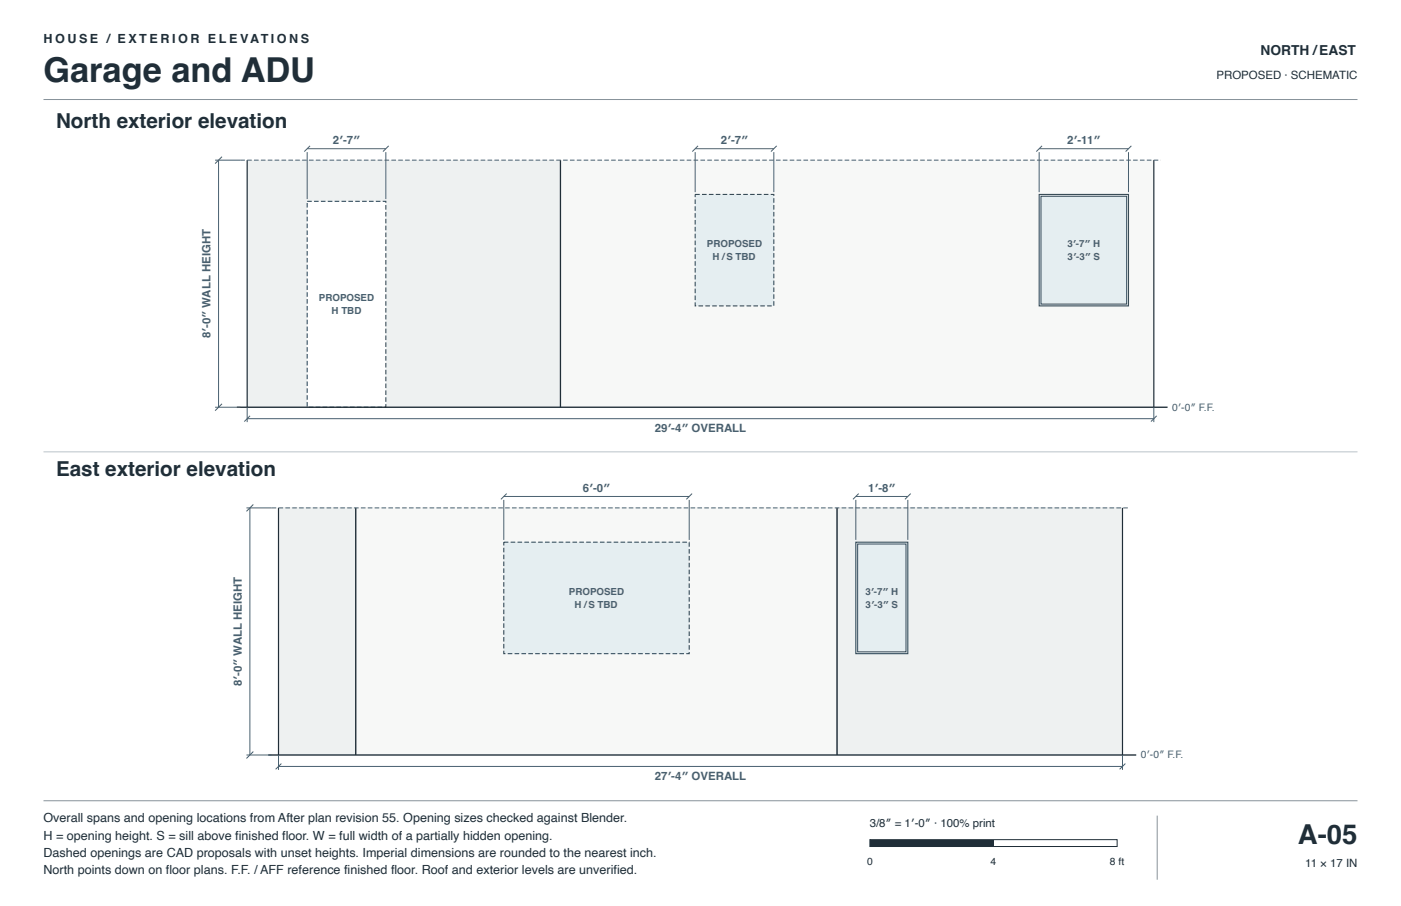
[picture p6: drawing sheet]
<svg xmlns="http://www.w3.org/2000/svg" width="432mm" height="279mm" viewBox="0 0 432 279" stroke-linecap="round" stroke-linejoin="round" font-family="sans-serif">
<defs><g id="words">
<text font-size="10.6" fill="#202e38" x="13.4" y="25.4">Garage and ADU</text>
<text font-size="8.5" fill="#202e38" x="400" y="260.3">A-05</text>
<g font-size="6.3" fill="#202e38">
<text x="17.3" y="39.5">North exterior elevation</text>
<text x="17.3" y="146.8">East exterior elevation</text>
</g>
<text font-size="4.2" fill="#202e38" x="388.5" y="16.9">NORTH /EAST</text>
<g font-size="3.9" fill="#202e38">
<text x="13.4" y="13.4">H O U S E / E X T E R I O R E L E VAT I O N S</text>
<text x="13.4" y="253.6">Overall spans and opening locations from After plan revision 55. Opening sizes checked against Blender.</text>
<text x="13.4" y="258.9">H = opening height. S = sill above finished floor. W = full width of a partially hidden opening.</text>
<text x="13.4" y="264.2">Dashed openings are CAD proposals with unset heights. Imperial dimensions are rounded to the nearest inch.</text>
<text x="13.4" y="269.5">North points down on floor plans. F.F. / AFF reference finished floor. Roof and exterior levels are unverified.</text>
</g>
<g font-size="3.5" fill="#202e38">
<text x="374.9" y="24.3">PROPOSED · SCHEMATIC</text>
<text x="268.1" y="255.1">3/8″ = 1′-0″ · 100% print</text>
<text x="402.3" y="267.4">11 × 17 IN</text>
</g>
<g font-size="3.5" fill="#485f70">
<text x="102.6" y="44.5">2′-7″</text>
<text x="222.2" y="44.5">2′-7″</text>
<text x="328.9" y="44.5">2′-11″</text>
<text x="64.9" y="104.3" transform="rotate(-90 64.9 104.3)">8′-0″ WALL HEIGHT</text>
<text x="201.8" y="133.4">29′-4″ OVERALL</text>
<text x="179.6" y="151.7">6′-0″</text>
<text x="267.6" y="151.7">1′-8″</text>
<text x="74.5" y="211.6" transform="rotate(-90 74.5 211.6)">8′-0″ WALL HEIGHT</text>
<text x="201.8" y="240.6">27′-4″ OVERALL</text>
</g>
<g font-size="3.2" fill="#485f70">
<text x="361.3" y="126.6">0′-0″ F.F.</text>
<text x="351.6" y="233.9">0′-0″ F.F.</text>
</g>
<g font-size="3.2" fill="#202e38">
<text x="267.2" y="266.7">0</text>
<text x="305.3" y="266.7">4</text>
<text x="342.1" y="266.7">8 ft</text>
</g>
<g font-size="3" fill="#485f70">
<text x="217.9" y="76.3">PROPOSED</text>
<text x="329" y="76.3">3′-7″ H</text>
<text x="219.5" y="80.2">H /S TBD</text>
<text x="329" y="80.2">3′-3″ S</text>
<text x="98.3" y="93">PROPOSED</text>
<text x="102.2" y="96.8">H</text>
<text x="105.2" y="96.8">TBD</text>
<text x="175.3" y="183.5">PROPOSED</text>
<text x="266.7" y="183.5">3′-7″ H</text>
<text x="177" y="187.4">H /S TBD</text>
<text x="266.8" y="187.4">3′-3″ S</text>
</g>
</g></defs>
<path d="M13.4 30.7h405M13.4 246.9h405M356.7 251.5v19.8" fill="none" stroke="#87929a" stroke-width=".31"/>
<path d="M13.4 139.3h405" fill="none" stroke="#bac3c9" stroke-width=".31"/>
<path d="M76.2 49.4h96.6v76.2h-96.6z" fill="#eef1f1"/>
<path d="M76.2 49.4v76.2M172.8 49.4v76.2" fill="none" stroke="#202e38" stroke-width=".37"/>
<path d="M94.7 62.1h24.2v63.5h-24.2z" fill="#fff" stroke="#344d59" stroke-width=".34" stroke-dasharray="1.4 .7" stroke-linecap="butt"/>
<g fill="none" stroke="#fff" stroke-width="1.1" stroke-linecap="butt">
<path d="M98.5 90.8h1a.69 .69 0 0 1 .7 .7 .69 .69 0 0 1-.8 .7h-.4v.8h-.5zM99 91.2h.4a.32 .32 0 0 1 .3 .3 .32 .32 0 0 1-.3 .3h-.4zM100.5 90.8l1.7 .2a.58 .58 0 0 1-.2 .9l.3 1.1h-.5v-.7l-.4-.2h-.4v.9h-.5zM101 91.2h.5a.3 .3 0 0 1 .4 .3 .3 .3 0 0 1-.4 .3h-.5zM102.4 94.7h.5v.8h.8v-.8h.5v2.1h-.5v-.9h-.8v.9h-.5zM103.2 91.3a.66 .66 0 0 1 1 .6 .66 .66 0 0 1-1 .5l-.1-.5zM105 90.8h1a.69 .69 0 0 1 .7 .7 .69 .69 0 0 1-.8 .7h-.4v.8h-.5zM105.3 94.7h1.7v.4h-.6v1.7h-.5v-1.7h-.6zM105.5 91.2h.4a.32 .32 0 0 1 .3 .3 .32 .32 0 0 1-.3 .3h-.4zM107.3 94.7h1a.55 .55 0 0 1 .6 .3 .55 .55 0 0 1-.2 .7 .63 .63 0 0 1 .3 .8 .63 .63 0 0 1-.7 .3h-1zM107.6 91.3a.66 .66 0 0 1 1 .6 .66 .66 0 0 1-1 .5l-.2-.5zM107.7 95.9h.5a.3 .3 0 0 1 .4 .3 .3 .3 0 0 1-.4 .3h-.5z"/>
<path d="M107.7 95.1h.5a.26 .26 0 0 1 .4 .2 .26 .26 0 0 1-.4 .2h-.5zM109.4 94.7h1a1.09 1.09 0 0 1 .9 1.1 1.09 1.09 0 0 1-.9 1h-1zM109.5 90.9a.89 .89 0 0 1 1.5 .5h-.5a.35 .35 0 0 0-.4-.4 .35 .35 0 0 0-.2 .6 .81 .81 0 0 1 .9 .2 .81 .81 0 0 1 .1 .9 .95 .95 0 0 1-.9 .3 .95 .95 0 0 1-.7-.7h.4a.45 .45 0 0 0 .4 .3 .45 .45 0 0 0 .5-.3l-.2-.2a.78 .78 0 0 1-.9-.2 .78 .78 0 0 1 0-1zM109.9 95.1h.4a.73 .73 0 0 1 .5 .9 .73 .73 0 0 1-.9 .5zM111.4 90.8h1.6v.4h-1.2v.4h1.1v.4h-1.1v.6h1.2v.4h-1.6zM113.4 90.8h.9a1.09 1.09 0 0 1 .9 1.1 1.09 1.09 0 0 1-.9 1.1h-.9zM113.8 91.2h.4a.73 .73 0 0 1 .5 .9 .73 .73 0 0 1-.9 .5z"/>
<circle cx="103.7" cy="91.9" r="1.12"/>
<circle cx="108" cy="91.9" r="1.12"/>
</g>
<path d="M172.8 49.4h182.8v76.2h-182.8z" fill="#f7f8f7"/>
<path d="M172.8 49.4v76.2M355.6 49.4v76.2" fill="none" stroke="#202e38" stroke-width=".37"/>
<path d="M320.3 60h27.5v34.3h-27.5z" fill="#e5eef1" stroke="#344d59" stroke-width=".34"/>
<path d="M320.8 60.5h26.4v33.3h-26.4z" fill="none" stroke="#344d59" stroke-width=".31"/>
<g fill="none" stroke="#e5eef1" stroke-width="1.1" stroke-linecap="butt">
<path d="M329.3 74.3l.1-.1a.61 .61 0 0 1 .8 .1 .61 .61 0 0 1 0 .8 .71 .71 0 0 1-.2 1.3 .71 .71 0 0 1-1-.8h.5a.32 .32 0 0 0 .2 .4 .32 .32 0 0 0 .4-.3 .32 .32 0 0 0-.3-.4h-.2l.2-.3a.28 .28 0 0 0 .2-.3 .28 .28 0 0 0-.3-.2 .28 .28 0 0 0-.2 .3h-.4zM329.4 78.2l.1-.1a.61 .61 0 0 1 .8 .1 .61 .61 0 0 1 0 .8 .71 .71 0 0 1-.2 1.2 .71 .71 0 0 1-1-.7h.4a.32 .32 0 0 0 .3 .4 .32 .32 0 0 0 .4-.3 .32 .32 0 0 0-.3-.4h-.2l.2-.3a.28 .28 0 0 0 .2-.3 .28 .28 0 0 0-.3-.3 .28 .28 0 0 0-.2 .4h-.4zM331.2 74.1h.4l-.4 .9h-.3zM331.3 78h.4l-.4 .9h-.3zM331.7 75.2h.8v.4h-.8zM331.8 79.1h.8v.4h-.8zM332.7 74.2h1.5l-.8 2.1h-.4v-.3l.8-1.5h-1.1zM333 78.2l.1-.1a.61 .61 0 0 1 .9 .1 .61 .61 0 0 1-.1 .8 .71 .71 0 0 1-.1 1.2 .71 .71 0 0 1-1-.7h.4a.32 .32 0 0 0 .3 .4 .32 .32 0 0 0 .3-.3 .32 .32 0 0 0-.3-.4h-.1l.1-.3a.28 .28 0 0 0 .3-.3 .28 .28 0 0 0-.4-.3 .28 .28 0 0 0-.2 .4h-.4zM334.8 74.1h.5l-.4 .9h-.3zM334.9 78h.5l-.5 .9h-.3zM335.6 74.1h.4l-.4 .9h-.3zM335.7 78h.4l-.4 .9h-.3z"/>
<path d="M337.2 74.1h.4v.8h.9v-.8h.4v2.2h-.4v-1h-.9v1h-.4zM337.4 78.1a.89 .89 0 0 1 1.5 .5h-.5a.35 .35 0 0 0-.4-.4 .35 .35 0 0 0-.2 .6 .81 .81 0 0 1 .9 .2 .81 .81 0 0 1 .1 .9 .95 .95 0 0 1-.9 .3 .95 .95 0 0 1-.7-.7h.4a.45 .45 0 0 0 .5 .3 .45 .45 0 0 0 .4-.3l-.2-.2a.78 .78 0 0 1-.9-.3 .78 .78 0 0 1 0-.9z"/>
</g>
<path d="M214.3 60h24.2v34.3h-24.2z" fill="#e5eef1" stroke="#344d59" stroke-width=".34" stroke-dasharray="1.4 .7" stroke-linecap="butt"/>
<g fill="none" stroke="#e5eef1" stroke-width="1.1" stroke-linecap="butt">
<path d="M218.1 74.1h1a.69 .69 0 0 1 .7 .7 .69 .69 0 0 1-.8 .7h-.4v.8h-.5zM218.6 74.5h.4a.32 .32 0 0 1 .3 .3 .32 .32 0 0 1-.3 .3h-.4zM219.8 78h.4v.8h.9v-.8h.4v2.1h-.4v-.9h-.9v.9h-.4zM220.1 74.1l1.6 .2a.58 .58 0 0 1-.1 .9l.3 1.1h-.5v-.7l-.4-.2h-.4v.9h-.5zM220.6 74.5h.5a.3 .3 0 0 1 .3 .3 .3 .3 0 0 1-.3 .3h-.5zM222.8 74.6a.66 .66 0 0 1 1 .6 .66 .66 0 0 1-1 .5l-.2-.5zM223.2 77.9h.4l-.9 2.2h-.3zM224.6 78.1a.89 .89 0 0 1 1.4 .5h-.4a.35 .35 0 0 0-.4-.4 .35 .35 0 0 0-.2 .6 .81 .81 0 0 1 .9 .2 .81 .81 0 0 1 .1 .9 .95 .95 0 0 1-.9 .3 .95 .95 0 0 1-.8-.7h.5a.45 .45 0 0 0 .4 .3 .45 .45 0 0 0 .4-.3l-.1-.2a.78 .78 0 0 1-.9-.3 .78 .78 0 0 1 0-.9zM224.6 74.1h1a.69 .69 0 0 1 .7 .7 .69 .69 0 0 1-.8 .7h-.4v.8h-.5zM225.1 74.5h.4a.32 .32 0 0 1 .3 .3 .32 .32 0 0 1-.3 .3h-.4zM227.1 78h1.7v.4h-.6v1.7h-.5v-1.7h-.6zM227.1 74.6a.66 .66 0 0 1 1 .6 .66 .66 0 0 1-1 .5l-.1-.5z"/>
<path d="M229.1 74.2a.89 .89 0 0 1 1.4 .6h-.4a.35 .35 0 0 0-.4-.5 .35 .35 0 0 0-.2 .6 .81 .81 0 0 1 .8 .2 .81 .81 0 0 1 .2 .9 .95 .95 0 0 1-1 .3 .95 .95 0 0 1-.7-.7h.5a.45 .45 0 0 0 .4 .4 .45 .45 0 0 0 .4-.4l-.1-.1a.78 .78 0 0 1-.9-.3 .78 .78 0 0 1 0-1zM229.1 78h1.1a.55 .55 0 0 1 .6 .3 .55 .55 0 0 1-.2 .7 .63 .63 0 0 1 .2 .8 .63 .63 0 0 1-.7 .3h-1zM229.5 79.2h.6a.3 .3 0 0 1 .3 .3 .3 .3 0 0 1-.3 .3h-.6zM229.5 78.4h.5a.26 .26 0 0 1 .4 .2 .26 .26 0 0 1-.3 .2h-.6zM231 74.1h1.5v.4h-1.1v.5h1v.3h-1v.6h1.2v.4h-1.6zM231.3 78h.9a1.09 1.09 0 0 1 .9 1.1 1.09 1.09 0 0 1-.9 1h-.9zM231.7 78.4h.4a.73 .73 0 0 1 .5 .9 .73 .73 0 0 1-.9 .5zM232.9 74.1h1a1.09 1.09 0 0 1 .9 1.1 1.09 1.09 0 0 1-.9 1.1h-1zM233.4 74.5h.4a.73 .73 0 0 1 .5 .9 .73 .73 0 0 1-.9 .5z"/>
<circle cx="223.3" cy="75.2" r="1.12"/>
<circle cx="227.6" cy="75.2" r="1.12"/>
</g>
<g fill="none" stroke="#485f70" stroke-width=".31">
<path d="M66.3 49.4h7.8M67.4 49.4v76.2M94.7 46.9v14.5M94.7 45.9h24.2M95.6 45l-1.8 1.7M118.9 46.9v14.5M119.8 45l-1.8 1.7M214.3 45.9h24.2M214.3 46.9v12.4M215.1 45l-1.7 1.7M238.5 46.9v12.4M239.4 45l-1.8 1.7"/>
<path d="M320.3 45.9h27.5M320.3 46.9v12.4M321.2 45l-1.8 1.7M347.8 46.9v12.4M348.7 45l-1.8 1.7M66.3 125.6h7.8M76.2 125.6v4.6M76.2 129.1h279.4M77.1 128.2l-1.8 1.8M355.6 125.6v4.6M356.5 128.2l-1.8 1.8"/>
</g>
<g fill="none" stroke="#fff" stroke-width=".71" stroke-linecap="butt">
<path d="M103 42.1a.92 .92 0 0 1 1.4 .5 .92 .92 0 0 1-.9 1.2l-.2 .2h1.1v.4h-1.7l.4-.8a.85 .85 0 0 0 .6-1.2h-.3l-.2 .4h-.5zM105.2 41.9h.5l-.5 1h-.4zM105.8 43.2h1v.5h-1zM107 42h1.8l-1 2.4h-.5l.1-.3 .8-1.7h-1.2zM109.5 41.9h.5l-.5 1h-.3zM110.4 41.9h.5l-.5 1h-.4zM222.6 42.1a.92 .92 0 0 1 1.4 .5 .92 .92 0 0 1-.9 1.2l-.2 .2h1.1v.4h-1.7l.4-.8a.85 .85 0 0 0 .6-1.2h-.3l-.2 .4h-.5zM224.8 41.9h.5l-.5 1h-.4zM225.4 43.2h1v.5h-1zM226.6 42h1.7l-.9 2.4h-.5l.1-.3 .8-1.7h-1.2zM229.1 41.9h.5l-.5 1h-.4zM230 41.9h.5l-.5 1h-.4z"/>
<path d="M329.4 42.1a.92 .92 0 0 1 1.3 .5 .92 .92 0 0 1-.8 1.2l-.2 .2h1.1v.4h-1.7l.3-.8a.85 .85 0 0 0 .7-1.2h-.4l-.1 .4h-.5zM331.5 41.9h.6l-.5 1h-.4zM332.2 43.2h1v.5h-1zM333.5 42.4l1.1-.4v2.4h-.5v-1.7h-.6zM335.3 42.4l1.1-.4v2.4h-.5v-1.7h-.6zM337.6 41.9h.6l-.6 1h-.3zM338.5 41.9h.5l-.5 1h-.3zM202.2 131a.92 .92 0 0 1 1.4 .5 .92 .92 0 0 1-.9 1.2l-.2 .2h1.1v.4h-1.7l.4-.8a.85 .85 0 0 0 .6-1.2h-.3l-.2 .4h-.5zM204.1 131.1a1 1 0 0 1 1.3 0 1 1 0 0 1 .2 1.3 .86 .86 0 0 1-.7 1 .86 .86 0 0 1-1-.6h.5a.35 .35 0 0 0 .4 .2 .35 .35 0 0 0 .3-.4v-.3a.8 .8 0 0 1-1.1-.1 .8 .8 0 0 1 .1-1.1zM206.3 130.8h.6l-.5 1h-.4zM207 132.1h1v.5h-1zM209.1 130.9h.5v1.5h.3v.4h-.3v.5h-.5v-.5h-.9v-.4z"/>
<path d="M209.1 131.4v1h-.6zM210.7 130.8h.5l-.5 1h-.4zM211.5 130.8h.6l-.5 1h-.4zM214 131.4a.78 .78 0 0 1 1.2 .7 .78 .78 0 0 1-1.2 .6l-.1-.6zM216 130.8h.5l.6 1.9 .6-1.9h.5l-.9 2.5h-.5zM218.5 130.8h1.9v.5h-1.3v.5h1.2v.4h-1.2v.7h1.4v.4h-2zM220.9 130.8h1.2a.71 .71 0 0 1 .8 .5 .71 .71 0 0 1-.3 .8l.2 .2 .2 1h-.6l-.1-.7-.3-.2h-.6v.9h-.5zM221.4 131.3h.6a.35 .35 0 0 1 .4 .3 .35 .35 0 0 1-.4 .3h-.6zM224.1 130.8h.6l.9 2.5h-.5l-.2-.5h-.9l-.2 .5h-.6zM224.4 131.4l.4 1h-.7zM226 130.8h.5v2.1h1.3v.4h-1.8zM228.1 130.8h.6v2.1h1.2v.4h-1.8z"/>
<circle cx="204.7" cy="131.7" r=".42"/>
<circle cx="214.6" cy="132.1" r="1.31"/>
</g>
<path d="M73 125.6h286.9" fill="none" stroke="#202e38" stroke-width=".42"/>
<path d="M74.1 49.4h283.6" fill="none" stroke="#485f70" stroke-width=".31" stroke-dasharray="1.4 .7" stroke-linecap="butt"/>
<path d="M68.4 48.3l-2.1 2.1M68.4 124.5l-2.1 2.1" fill="none" stroke="#485f70" stroke-width=".32"/>
<path d="M85.8 156.6h23.9v76.2h-23.9z" fill="#eef1f1"/>
<path d="M85.8 156.6v76.2M109.7 156.6v76.2" fill="none" stroke="#202e38" stroke-width=".37"/>
<path d="M109.7 156.6h148.3v76.2h-148.3z" fill="#f7f8f7"/>
<path d="M109.7 156.6v76.2M258 156.6v76.2" fill="none" stroke="#202e38" stroke-width=".37"/>
<path d="M155.3 167.2h57.1v34.4h-57.1z" fill="#e5eef1" stroke="#344d59" stroke-width=".34" stroke-dasharray="1.4 .7" stroke-linecap="butt"/>
<g fill="none" stroke="#e5eef1" stroke-width="1.1" stroke-linecap="butt">
<path d="M175.6 181.4h.9a.69 .69 0 0 1 .7 .7 .69 .69 0 0 1-.7 .6h-.5v.8h-.4zM176 181.7h.5a.32 .32 0 0 1 .3 .3 .32 .32 0 0 1-.3 .4h-.5zM177.2 185.2h.5v.9h.8v-.9h.5v2.2h-.5v-1h-.8v1h-.5zM177.6 181.4l1.6 .2a.58 .58 0 0 1-.2 .9l.4 1h-.5l-.1-.7-.3-.1h-.5v.8h-.4zM178 181.7h.6a.3 .3 0 0 1 .3 .3 .3 .3 0 0 1-.4 .3h-.5zM180.3 181.9a.66 .66 0 0 1 1 .5 .66 .66 0 0 1-1 .6l-.2-.6zM180.7 185.2h.3l-.8 2.2h-.3zM182.1 185.4a.89 .89 0 0 1 1.4 .5h-.4a.35 .35 0 0 0-.5-.4 .35 .35 0 0 0-.1 .5 .81 .81 0 0 1 .8 .2 .81 .81 0 0 1 .2 .9 .95 .95 0 0 1-1 .3 .95 .95 0 0 1-.7-.7h.4a.45 .45 0 0 0 .5 .4 .45 .45 0 0 0 .4-.4l-.2-.1a.78 .78 0 0 1-.9-.3 .78 .78 0 0 1 .1-.9zM182.1 181.4h.9a.69 .69 0 0 1 .7 .7 .69 .69 0 0 1-.7 .6h-.5v.8h-.4zM182.5 181.7h.5a.32 .32 0 0 1 .3 .3 .32 .32 0 0 1-.3 .4h-.5zM184.6 185.2h1.7v.4h-.6v1.8h-.5v-1.8h-.6zM184.6 181.9a.66 .66 0 0 1 1 .5 .66 .66 0 0 1-1 .6l-.2-.6z"/>
<path d="M186.5 181.5a.89 .89 0 0 1 1.5 .5h-.4a.35 .35 0 0 0-.5-.4 .35 .35 0 0 0-.1 .5 .81 .81 0 0 1 .8 .3 .81 .81 0 0 1 .2 .8 .95 .95 0 0 1-1 .4 .95 .95 0 0 1-.7-.8h.4a.45 .45 0 0 0 .5 .4 .45 .45 0 0 0 .4-.4l-.2-.1a.78 .78 0 0 1-.9-.3 .78 .78 0 0 1 0-.9zM186.6 185.2h1a.55 .55 0 0 1 .6 .4 .55 .55 0 0 1-.2 .6 .63 .63 0 0 1 .3 .8 .63 .63 0 0 1-.7 .4h-1zM187 186.4h.5a.3 .3 0 0 1 .4 .3 .3 .3 0 0 1-.4 .3h-.5zM187 185.6h.5a.26 .26 0 0 1 .4 .2 .26 .26 0 0 1-.4 .3h-.5zM188.4 181.4h1.6v.3h-1.1v.5h1v.4h-1v.5h1.2v.4h-1.7zM188.7 185.2h1a1.09 1.09 0 0 1 .9 1.1 1.09 1.09 0 0 1-.9 1.1h-1zM189.2 185.6h.4a.73 .73 0 0 1 .5 .9 .73 .73 0 0 1-.9 .5zM190.4 181.4h.9a1.09 1.09 0 0 1 1 1 1.09 1.09 0 0 1-1 1.1h-.9zM190.8 181.7h.5a.73 .73 0 0 1 .4 .9 .73 .73 0 0 1-.9 .5z"/>
<circle cx="180.7" cy="182.5" r="1.12"/>
<circle cx="185.1" cy="182.5" r="1.12"/>
</g>
<path d="M258 156.6h88v76.2h-88z" fill="#eef1f1"/>
<path d="M258 156.6v76.2M346 156.6v76.2" fill="none" stroke="#202e38" stroke-width=".37"/>
<path d="M263.8 167.2h16v34.4h-16z" fill="#e5eef1" stroke="#344d59" stroke-width=".34"/>
<path d="M264.3 167.8h14.9v33.2h-14.9z" fill="none" stroke="#344d59" stroke-width=".31"/>
<g fill="none" stroke="#e5eef1" stroke-width="1.1" stroke-linecap="butt">
<path d="M267 181.5h.1a.61 .61 0 0 1 .9 0 .61 .61 0 0 1-.1 .9 .71 .71 0 0 1-.1 1.2 .71 .71 0 0 1-1-.7h.4a.32 .32 0 0 0 .3 .3 .32 .32 0 0 0 .3-.3 .32 .32 0 0 0-.3-.3h-.2l.2-.3a.28 .28 0 0 0 .3-.4 .28 .28 0 0 0-.4-.2 .28 .28 0 0 0-.2 .4h-.4zM267.1 185.4l.1-.1a.61 .61 0 0 1 .9 .1 .61 .61 0 0 1-.1 .9 .71 .71 0 0 1-.2 1.2 .71 .71 0 0 1-.9-.8h.4a.32 .32 0 0 0 .3 .4 .32 .32 0 0 0 .3-.3 .32 .32 0 0 0-.3-.3h-.2l.2-.3a.28 .28 0 0 0 .3-.4 .28 .28 0 0 0-.4-.2 .28 .28 0 0 0-.2 .3h-.4zM268.9 181.4h.5l-.5 .8h-.3zM269 185.2h.5l-.5 .9h-.3zM269.4 182.5h.9v.4h-.9zM269.5 186.4h.9v.4h-.9zM270.5 181.4h1.5l-.8 2.1h-.5l.1-.3 .7-1.4h-1.1zM270.8 185.4l.1-.1a.61 .61 0 0 1 .8 .1 .61 .61 0 0 1 0 .9 .71 .71 0 0 1-.2 1.2 .71 .71 0 0 1-1-.8h.4a.32 .32 0 0 0 .3 .4 .32 .32 0 0 0 .4-.3 .32 .32 0 0 0-.3-.3h-.2l.2-.3a.28 .28 0 0 0 .2-.4 .28 .28 0 0 0-.3-.2 .28 .28 0 0 0-.2 .3h-.4zM272.6 181.4h.4l-.4 .8h-.3zM272.7 185.2h.4l-.4 .9h-.3zM273.3 181.4h.5l-.5 .8h-.3zM273.4 185.2h.5l-.5 .9h-.3z"/>
<path d="M274.9 181.4h.5v.8h.8v-.8h.5v2.1h-.5v-.9h-.8v.9h-.5zM275.2 185.4a.89 .89 0 0 1 1.4 .5h-.4a.35 .35 0 0 0-.4-.4 .35 .35 0 0 0-.2 .5 .81 .81 0 0 1 .8 .2 .81 .81 0 0 1 .2 .9 .95 .95 0 0 1-1 .3 .95 .95 0 0 1-.7-.7h.4a.45 .45 0 0 0 .5 .4 .45 .45 0 0 0 .4-.4l-.2-.1a.78 .78 0 0 1-.9-.3 .78 .78 0 0 1 .1-.9z"/>
</g>
<g fill="none" stroke="#485f70" stroke-width=".31">
<path d="M76 156.6h7.7M77 156.6v76.2M155.3 154.2v12.3M155.3 153.1h57.1M156.2 152.2l-1.8 1.8M212.4 154.2v12.3M213.3 152.2l-1.8 1.8M263.8 153.1h16M263.8 154.2v12.3M264.7 152.2l-1.8 1.8M279.8 154.2v12.3M280.7 152.2l-1.8 1.8"/>
<path d="M76 232.8h7.7M85.8 232.8v4.6M85.8 236.4h260.2M86.7 235.5l-1.7 1.7M346 232.8v4.6M346.8 235.5l-1.7 1.7"/>
</g>
<g fill="none" stroke="#fff" stroke-width=".71" stroke-linecap="butt">
<path d="M180.1 149.4a.79 .79 0 0 1 .8-.2 .79 .79 0 0 1 .5 .6h-.5a.42 .42 0 0 0-.6-.1 .42 .42 0 0 0-.1 .6 .83 .83 0 0 1 1.2 .4 .83 .83 0 0 1-.5 1.1 .83 .83 0 0 1-1.1-.7v-1zM182.2 149.2h.6l-.5 1h-.4zM182.9 150.5h.9v.4h-.9zM184.4 149.3a.93 .93 0 0 1 1.1 .1 .93 .93 0 0 1 .3 1.1 .93 .93 0 0 1-.9 1.3 .93 .93 0 0 1-.8-1.3zM184.7 149.6a.84 .84 0 0 1 .5 1.4l-.1 .3a.93 .93 0 0 1-.5-1.5zM186.5 149.2h.6l-.5 1h-.4zM187.4 149.2h.6l-.6 1h-.3zM267.8 149.6l1.1-.4v2.5h-.5v-1.7h-.6zM270.2 149.2h.5l-.5 1h-.4zM270.8 150.5h1v.4h-1zM272.3 149.4a.73 .73 0 0 1 1-.1 .73 .73 0 0 1 0 1 .79 .79 0 0 1 .1 1.2 .79 .79 0 0 1-1.1 0 .79 .79 0 0 1 .1-1.1l-.3-.6zM274.5 149.2h.5l-.5 1h-.4z"/>
<path d="M275.4 149.2h.5l-.5 1h-.4zM202.2 238.3a.92 .92 0 0 1 1.4 .5 .92 .92 0 0 1-.9 1.1l-.2 .3h1.1v.4h-1.7l.4-.8a.85 .85 0 0 0 .6-1.3h-.3l-.2 .5h-.5zM203.8 238.1h1.8l-.9 2.5h-.5v-.3l.9-1.7h-1.3zM206.3 238.1h.6l-.5 1h-.4zM207 239.4h1v.4h-1zM209.1 238.1h.5v1.6h.3v.4h-.3v.5h-.5v-.5h-.9v-.5zM209.1 238.6v1.1h-.6zM210.7 238.1h.5l-.5 1h-.4zM211.5 238.1h.6l-.5 1h-.4zM214 238.7a.78 .78 0 0 1 1.2 .6 .78 .78 0 0 1-1.2 .7l-.1-.7zM216 238.1h.5l.6 1.9 .6-1.9h.5l-.9 2.5h-.5zM218.5 238.1h1.9v.4h-1.3v.5h1.2v.5h-1.2v.6h1.4v.5h-2z"/>
<path d="M220.9 238.1h1.2a.71 .71 0 0 1 .8 .4 .71 .71 0 0 1-.3 .9l.2 .2 .2 1h-.6l-.1-.8-.3-.2h-.6v1h-.5zM221.4 238.5h.6a.35 .35 0 0 1 .4 .3 .35 .35 0 0 1-.4 .4h-.6zM224.1 238.1h.6l.9 2.5h-.5l-.2-.5h-.9l-.2 .5h-.6zM224.4 238.6l.4 1h-.7zM226 238.1h.5v2h1.3v.5h-1.8zM228.1 238.1h.6v2h1.2v.5h-1.8z"/>
<circle cx="180.6" cy="150.9" r=".42"/>
<circle cx="272.8" cy="149.9" r=".32"/>
<circle cx="272.9" cy="151" r=".38"/>
<circle cx="214.6" cy="239.4" r="1.31"/>
</g>
<path d="M82.7 232.8h267.5" fill="none" stroke="#202e38" stroke-width=".42"/>
<path d="M83.7 156.6h264.4" fill="none" stroke="#485f70" stroke-width=".31" stroke-dasharray="1.4 .7" stroke-linecap="butt"/>
<path d="M78.1 155.6l-2.1 2.1M78.1 231.8l-2.1 2.1" fill="none" stroke="#485f70" stroke-width=".32"/>
<path d="M268.1 258.9h76.2v2.2h-76.2z" fill="none" stroke="#202e38" stroke-width=".31"/>
<path d="M268.1 258.9h38.1v2.2h-38.1z" fill="#202e38"/>
<use href="#words"/>
</svg>
